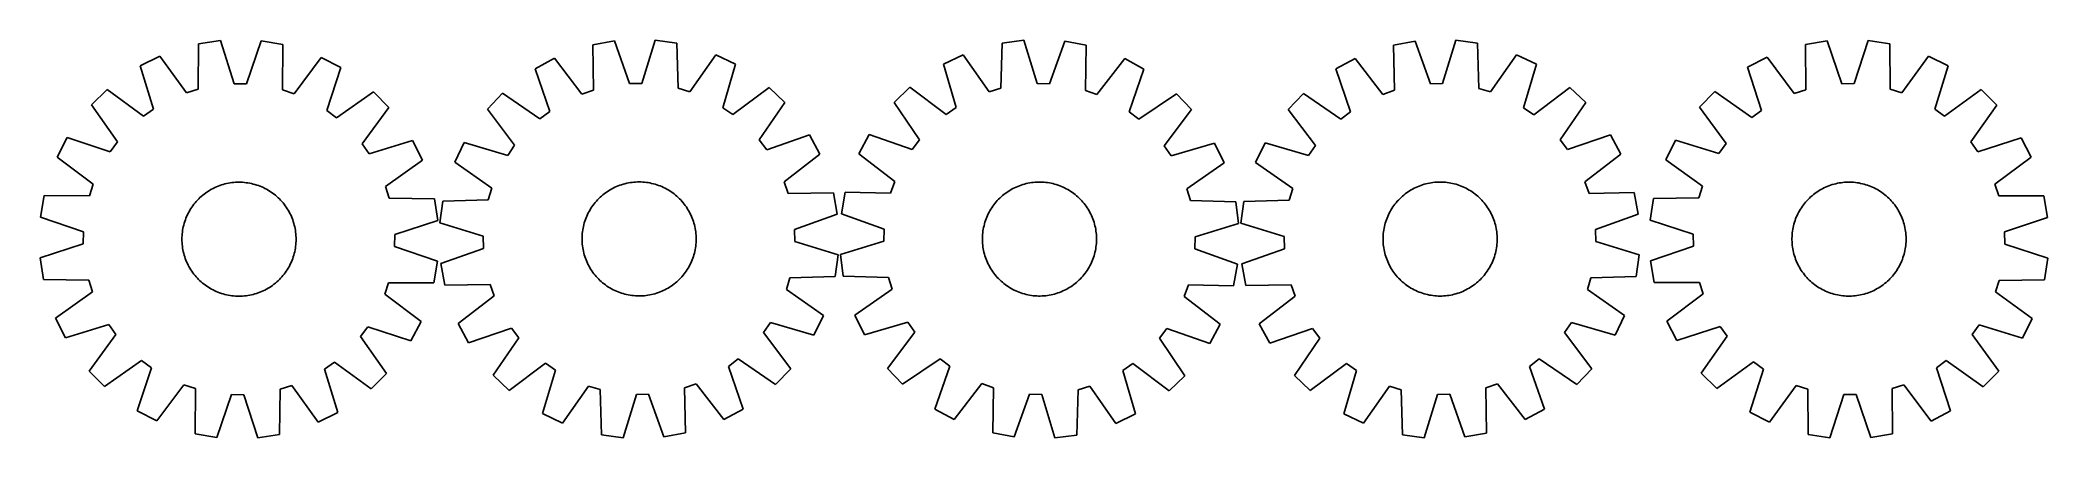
# Model space of a CAD drawing. Header units: millimetres. Extents: x 7 to 1414, y 7 to 286.
import ezdxf

# ---------------------------------------------------------------- set-up
doc = ezdxf.new("R2010")
doc.units = ezdxf.units.MM
doc.layers.add('CUT', color=7, linetype='CONTINUOUS', true_color=0x000000)

msp = doc.modelspace()

# ---------------------------------------------------------------- linework, layer by layer
at = {"layer": 'CUT'}
for p, q in [((117.596614, 283.073485), (117.151545, 251.31224)), ((132.813134, 285.351216), (117.596614, 283.073485)), ((142.538868, 255.112418), (132.813134, 285.351216)), ((161.350952, 285.108787), (151.112902, 255.039582)), ((176.526581, 282.572874), (161.350952, 285.108787)), ((176.432, 250.808652), (176.526581, 282.572874)), ((408.999303, 285.081663), (393.859155, 282.341868)), ((393.859155, 282.341868), (394.380954, 250.581792)), ((419.640856, 255.152879), (408.999303, 285.081663)), ((437.531279, 285.707902), (428.213135, 255.341029)), ((452.777058, 283.635038), (437.531279, 285.707902)), ((453.649274, 251.882653), (452.777058, 283.635038)), ((680.852361, 283.636172), (679.899781, 251.886095)), ((696.103338, 285.670441), (680.852361, 283.636172)), ((705.344592, 255.28008), (696.103338, 285.670441)), ((724.633638, 284.971987), (713.916367, 255.070234)), ((739.766802, 282.193881), (724.633638, 284.971987)), ((739.164619, 250.435227), (739.766802, 282.193881)), ((970.272456, 284.986755), (955.135252, 282.230741)), ((955.135252, 282.230741), (955.691077, 250.471242)), ((980.946067, 255.069389), (970.272456, 284.986755)), ((998.803744, 285.643561), (989.51814, 255.266723)), ((1014.051736, 283.587032), (998.803744, 285.643561)), ((1014.957969, 251.835599), (1014.051736, 283.587032)), ((1259.173223, 285.191468), (1243.993149, 282.682304)), ((1243.993149, 282.682304), (1244.031749, 250.917964)), ((1269.358265, 255.104267), (1259.173223, 285.191468)), ((1287.711424, 285.383603), (1277.932414, 255.161993)), ((1302.923906, 283.079059), (1287.711424, 285.383603)), ((1303.313, 251.317079), (1302.923906, 283.079059)), ((90.380622, 274.485378), (76.612709, 267.616963)), ((76.612709, 267.616963), (86.004187, 237.272691)), ((108.974646, 248.731989), (90.380622, 274.485378)), ((203.592744, 273.52364), (184.563884, 248.089858)), ((217.241984, 266.422317), (203.592744, 273.52364)), ((366.917152, 272.929414), (353.364659, 265.645152)), ((386.286373, 247.75387), (366.917152, 272.929414)), ((480.106098, 275.413762), (461.860137, 249.412614)), ((493.965146, 268.731147), (480.106098, 275.413762)), ((484.982645, 238.263304), (493.965146, 268.731147)), ((653.5026, 275.484093), (639.626683, 268.836577)), ((639.626683, 268.836577), (648.532039, 238.346096)), ((671.682692, 249.436847), (653.5026, 275.484093)), ((766.684896, 272.713265), (747.252016, 247.586827)), ((780.218909, 265.394724), (766.684896, 272.713265)), ((928.203348, 272.789428), (914.658667, 265.490651)), ((947.599531, 247.63465), (928.203348, 272.789428)), ((1041.389568, 275.395039), (1023.171474, 249.374359)), ((1055.255767, 268.727276), (1041.389568, 275.395039)), ((1046.305914, 238.249827), (1055.255767, 268.727276)), ((1216.91108, 273.680783), (1203.249346, 266.603526)), ((1235.895087, 248.213506), (1216.91108, 273.680783)), ((1330.124721, 274.443001), (1311.485339, 248.722422)), ((1343.880508, 267.550334), (1330.124721, 274.443001)), ((1334.435567, 237.222659), (1343.880508, 267.550334)), ((151.112902, 255.039582), (142.538868, 255.112418)), ((207.336348, 236.241973), (217.241984, 266.422317)), ((353.364659, 265.645152), (363.675323, 235.600768)), ((428.213135, 255.341029), (419.640856, 255.152879)), ((713.916367, 255.070234), (705.344592, 255.28008)), ((769.832234, 235.376534), (780.218909, 265.394724)), ((914.658667, 265.490651), (925.001513, 235.457331)), ((989.51814, 255.266723), (980.946067, 255.069389)), ((1203.249346, 266.603526), (1213.101778, 236.405772)), ((1277.932414, 255.161993), (1269.358265, 255.104267)), ((53.382633, 251.038984), (42.411026, 240.252215)), ((42.411026, 240.252215), (60.719749, 214.295223)), ((79.024836, 232.291926), (53.382633, 251.038984)), ((117.151545, 251.31224), (108.974646, 248.731989)), ((184.563884, 248.089858), (176.432, 250.808652)), ((240.187067, 249.452079), (214.230076, 231.143357)), ((250.973837, 238.480473), (240.187067, 249.452079)), ((330.6499, 248.367839), (320.011674, 237.252143)), ((356.850795, 230.409892), (330.6499, 248.367839)), ((394.380954, 250.581792), (386.286373, 247.75387)), ((461.860137, 249.412614), (453.649274, 251.882653)), ((517.416093, 252.46711), (492.028357, 233.376861)), ((510.573842, 215.627989), (528.531789, 241.828884)), ((528.531789, 241.828884), (517.416093, 252.46711)), ((616.134646, 252.631948), (604.992059, 242.02189)), ((604.992059, 242.02189), (622.883633, 215.775627)), ((641.473982, 233.477502), (616.134646, 252.631948)), ((679.899781, 251.886095), (671.682692, 249.436847)), ((747.252016, 247.586827), (739.164619, 250.435227)), ((802.889865, 248.059975), (776.643602, 230.168402)), ((813.499923, 236.917389), (802.889865, 248.059975)), ((891.962431, 248.189012), (881.33612, 237.061926)), ((918.18255, 230.259146), (891.962431, 248.189012)), ((955.691077, 250.471242), (947.599531, 247.63465)), ((1023.171474, 249.374359), (1014.957969, 251.835599)), ((1078.724125, 252.488373), (1053.356856, 233.370936)), ((1071.921346, 215.641942), (1089.851212, 241.862062)), ((1089.851212, 241.862062), (1078.724125, 252.488373)), ((1180.274391, 249.673752), (1169.468303, 238.721172)), ((1206.199076, 231.319312), (1180.274391, 249.673752)), ((1244.031749, 250.917964), (1235.895087, 248.213506)), ((1311.485339, 248.722422), (1303.313, 251.317079)), ((1367.081332, 250.931441), (1341.40613, 232.229602)), ((1359.679472, 214.200667), (1378.033912, 240.125353)), ((1378.033912, 240.125353), (1367.081332, 250.931441)), ((86.004187, 237.272691), (79.024836, 232.291926)), ((214.230076, 231.143357), (207.336348, 236.241973)), ((232.226778, 212.83827), (250.973837, 238.480473)), ((320.011674, 237.252143), (339.101923, 211.864407)), ((363.675323, 235.600768), (356.850795, 230.409892)), ((492.028357, 233.376861), (484.982645, 238.263304)), ((648.532039, 238.346096), (641.473982, 233.477502)), ((776.643602, 230.168402), (769.832234, 235.376534)), ((794.345477, 211.578052), (813.499923, 236.917389)), ((881.33612, 237.061926), (900.453557, 211.694656)), ((925.001513, 235.457331), (918.18255, 230.259146)), ((1053.356856, 233.370936), (1046.305914, 238.249827)), ((1169.468303, 238.721172), (1188.170141, 213.04597)), ((1213.101778, 236.405772), (1206.199076, 231.319312)), ((1341.40613, 232.229602), (1334.435567, 237.222659)), ((25.440788, 217.307131), (18.339465, 203.657891)), ((55.621132, 207.401496), (25.440788, 217.307131)), ((60.719749, 214.295223), (55.621132, 207.401496)), ((237.207543, 205.858918), (232.226778, 212.83827)), ((267.551816, 215.250397), (237.207543, 205.858918)), ((274.42023, 201.482484), (267.551816, 215.250397)), ((303.747637, 213.801196), (297.065022, 199.942148)), ((334.21548, 204.818695), (303.747637, 213.801196)), ((339.101923, 211.864407), (334.21548, 204.818695)), ((515.764718, 208.803461), (510.573842, 215.627989)), ((545.809102, 219.114125), (515.764718, 208.803461)), ((553.093364, 205.561632), (545.809102, 219.114125)), ((587.65731, 219.350934), (580.338769, 205.816921)), ((617.6755, 208.964259), (587.65731, 219.350934)), ((622.883633, 215.775627), (617.6755, 208.964259)), ((799.214071, 204.519995), (794.345477, 211.578052)), ((829.704552, 213.425351), (799.214071, 204.519995)), ((836.352067, 199.549434), (829.704552, 213.425351)), ((865.097217, 213.593567), (858.429453, 199.727368)), ((895.574665, 204.643714), (865.097217, 213.593567)), ((900.453557, 211.694656), (895.574665, 204.643714)), ((1077.119531, 208.82298), (1071.921346, 215.641942)), ((1107.15285, 219.165825), (1077.119531, 208.82298)), ((1114.451628, 205.621144), (1107.15285, 219.165825)), ((1152.84941, 215.520348), (1145.956742, 201.764561)), ((1183.177084, 206.075407), (1152.84941, 215.520348)), ((1188.170141, 213.04597), (1183.177084, 206.075407)), ((1364.765932, 207.297965), (1359.679472, 214.200667)), ((1394.963686, 217.150397), (1364.765932, 207.297965)), ((1402.040943, 203.488663), (1394.963686, 217.150397)), ((18.339465, 203.657891), (43.773247, 184.629031)), ((248.666842, 182.888459), (274.42023, 201.482484)), ((297.065022, 199.942148), (323.066169, 181.696187)), ((527.91782, 186.19241), (553.093364, 205.561632)), ((580.338769, 205.816921), (605.465207, 186.384041)), ((810.304822, 181.369342), (836.352067, 199.549434)), ((858.429453, 199.727368), (884.450134, 181.509274)), ((1089.29685, 186.224962), (1114.451628, 205.621144)), ((1145.956742, 201.764561), (1171.677322, 183.125179)), ((1376.573666, 184.504656), (1402.040943, 203.488663)), ((43.773247, 184.629031), (41.054453, 176.497148)), ((130.036591, 182.684484), (131.197833, 183.164614)), ((131.197833, 183.164614), (132.373582, 183.608032)), ((132.373582, 183.608032), (133.56268, 184.0143)), ((133.56268, 184.0143), (134.763952, 184.383017)), ((134.763952, 184.383017), (135.976213, 184.713819)), ((135.976213, 184.713819), (137.198267, 185.00638)), ((137.198267, 185.00638), (138.428907, 185.260411)), ((138.428907, 185.260411), (139.666919, 185.475662)), ((139.666919, 185.475662), (140.911081, 185.651919)), ((140.911081, 185.651919), (142.160166, 185.789009)), ((142.160166, 185.789009), (143.412941, 185.886797)), ((143.412941, 185.886797), (144.668169, 185.945186)), ((144.668169, 185.945186), (145.924612, 185.964118)), ((145.924612, 185.964118), (147.181029, 185.943575)), ((147.181029, 185.943575), (148.436182, 185.883578)), ((148.436182, 185.883578), (149.68883, 185.784185)), ((149.68883, 185.784185), (150.937738, 185.645494)), ((150.937738, 185.645494), (152.181674, 185.467642)), ((152.181674, 185.467642), (153.419409, 185.250805)), ((153.419409, 185.250805), (154.649722, 184.995197)), ((154.649722, 184.995197), (155.8714, 184.70107)), ((155.8714, 184.70107), (157.083236, 184.368715)), ((157.083236, 184.368715), (158.284035, 183.998458)), ((158.284035, 183.998458), (159.47261, 183.590667)), ((159.47261, 183.590667), (160.647791, 183.145742)), ((160.647791, 183.145742), (161.808416, 182.664124)), ((410.494825, 182.893238), (411.656534, 183.372235)), ((411.656534, 183.372235), (412.832716, 183.814505)), ((412.832716, 183.814505), (414.02221, 184.219612)), ((414.02221, 184.219612), (415.223841, 184.587157)), ((415.223841, 184.587157), (416.436424, 184.916776)), ((416.436424, 184.916776), (417.658763, 185.208144)), ((417.658763, 185.208144), (418.88965, 185.460974)), ((418.88965, 185.460974), (420.127872, 185.675016)), ((420.127872, 185.675016), (421.372206, 185.850059)), ((421.372206, 185.850059), (422.621424, 185.98593)), ((422.621424, 185.98593), (423.874293, 186.082495)), ((423.874293, 186.082495), (425.129578, 186.139658)), ((425.129578, 186.139658), (426.386038, 186.157365)), ((426.386038, 186.157365), (427.642435, 186.135596)), ((427.642435, 186.135596), (428.897528, 186.074373)), ((428.897528, 186.074373), (430.150079, 185.973757)), ((430.150079, 185.973757), (431.398851, 185.833848)), ((431.398851, 185.833848), (432.642613, 185.654782)), ((432.642613, 185.654782), (433.880136, 185.436737)), ((433.880136, 185.436737), (435.110199, 185.179929)), ((435.110199, 185.179929), (436.331589, 184.88461)), ((436.331589, 184.88461), (437.5431, 184.551071)), ((437.5431, 184.551071), (438.743537, 184.179643)), ((438.743537, 184.179643), (439.931714, 183.770692)), ((439.931714, 183.770692), (441.10646, 183.324621)), ((441.10646, 183.324621), (442.266614, 182.84187)), ((530.745742, 178.09783), (527.91782, 186.19241)), ((605.465207, 186.384041), (602.616807, 178.296644)), ((690.532768, 182.563195), (691.686461, 183.06119)), ((691.686461, 183.06119), (692.855227, 183.522702)), ((692.855227, 183.522702), (694.037912, 183.947274)), ((694.037912, 183.947274), (695.23335, 184.334487)), ((695.23335, 184.334487), (696.440361, 184.68396)), ((696.440361, 184.68396), (697.657754, 184.995347)), ((697.657754, 184.995347), (698.884327, 185.268342)), ((698.884327, 185.268342), (700.11887, 185.502674)), ((700.11887, 185.502674), (701.360163, 185.698112)), ((701.360163, 185.698112), (702.606984, 185.854464)), ((702.606984, 185.854464), (703.8581, 185.971576)), ((703.8581, 185.971576), (705.112277, 186.049331)), ((705.112277, 186.049331), (706.368278, 186.087653)), ((706.368278, 186.087653), (707.624863, 186.086504)), ((707.624863, 186.086504), (708.880792, 186.045885)), ((708.880792, 186.045885), (710.134825, 185.965837)), ((710.134825, 185.965837), (711.385725, 185.846438)), ((711.385725, 185.846438), (712.632257, 185.687807)), ((712.632257, 185.687807), (713.873192, 185.490099)), ((713.873192, 185.490099), (715.107304, 185.25351)), ((715.107304, 185.25351), (716.333375, 184.978273)), ((716.333375, 184.978273), (717.550197, 184.66466)), ((717.550197, 184.66466), (718.756567, 184.312981)), ((718.756567, 184.312981), (719.951295, 183.923582)), ((719.951295, 183.923582), (721.133202, 183.496848)), ((721.133202, 183.496848), (722.301122, 183.033201)), ((722.301122, 183.033201), (723.453903, 182.533096)), ((971.877456, 182.799991), (973.038652, 183.280232)), ((973.038652, 183.280232), (974.214359, 183.723762)), ((974.214359, 183.723762), (975.403418, 184.130143)), ((975.403418, 184.130143), (976.604655, 184.498975)), ((976.604655, 184.498975), (977.816884, 184.829893)), ((977.816884, 184.829893), (979.03891, 185.12257)), ((979.03891, 185.12257), (980.269526, 185.376719)), ((980.269526, 185.376719), (981.507518, 185.592087)), ((981.507518, 185.592087), (982.751663, 185.768463)), ((982.751663, 185.768463), (984.000735, 185.905672)), ((984.000735, 185.905672), (985.2535, 186.00358)), ((985.2535, 186.00358), (986.508723, 186.062088)), ((986.508723, 186.062088), (987.765164, 186.08114)), ((987.765164, 186.08114), (989.021583, 186.060718)), ((989.021583, 186.060718), (990.276741, 186.00084)), ((990.276741, 186.00084), (991.529399, 185.901566)), ((991.529399, 185.901566), (992.77832, 185.762994)), ((992.77832, 185.762994), (994.022273, 185.585261)), ((994.022273, 185.585261), (995.260029, 185.368542)), ((995.260029, 185.368542), (996.490367, 185.113052)), ((996.490367, 185.113052), (997.712072, 184.819041)), ((997.712072, 184.819041), (998.92394, 184.486801)), ((998.92394, 184.486801), (1000.124774, 184.116659)), ((1000.124774, 184.116659), (1001.313389, 183.708981)), ((1001.313389, 183.708981), (1002.488612, 183.264169)), ((1002.488612, 183.264169), (1003.649283, 182.782661)), ((1092.133442, 178.133416), (1089.29685, 186.224962)), ((1171.677322, 183.125179), (1169.082664, 174.95284)), ((1257.960274, 182.494361), (1259.11407, 182.992117)), ((1259.11407, 182.992117), (1260.282932, 183.453387)), ((1260.282932, 183.453387), (1261.465705, 183.877714)), ((1261.465705, 183.877714), (1262.661224, 184.264679)), ((1262.661224, 184.264679), (1263.868307, 184.613902)), ((1263.868307, 184.613902), (1265.085764, 184.925037)), ((1265.085764, 184.925037), (1266.312394, 185.197777)), ((1266.312394, 185.197777), (1267.546985, 185.431853)), ((1267.546985, 185.431853), (1268.788319, 185.627034)), ((1268.788319, 185.627034), (1270.035172, 185.783128)), ((1270.035172, 185.783128), (1271.286312, 185.89998)), ((1271.286312, 185.89998), (1272.540506, 185.977475)), ((1272.540506, 185.977475), (1273.796515, 186.015537)), ((1273.796515, 186.015537), (1275.053099, 186.014127)), ((1275.053099, 186.014127), (1276.30902, 185.973248)), ((1276.30902, 185.973248), (1277.563036, 185.89294)), ((1277.563036, 185.89294), (1278.813911, 185.773282)), ((1278.813911, 185.773282), (1280.060411, 185.614392)), ((1280.060411, 185.614392), (1281.301304, 185.416427)), ((1281.301304, 185.416427), (1282.535367, 185.179582)), ((1282.535367, 185.179582), (1283.761382, 184.904092)), ((1283.761382, 184.904092), (1284.978138, 184.590227)), ((1284.978138, 184.590227), (1286.184435, 184.238297)), ((1286.184435, 184.238297), (1287.379082, 183.848651)), ((1287.379082, 183.848651), (1288.560901, 183.421672)), ((1288.560901, 183.421672), (1289.728725, 182.957782)), ((1289.728725, 182.957782), (1290.881402, 182.457439)), ((1379.278124, 176.367994), (1376.573666, 184.504656)), ((9.290231, 176.591728), (6.754319, 161.416099)), ((41.054453, 176.497148), (9.290231, 176.591728)), ((112.830171, 168.468657), (113.553373, 169.496269)), ((113.553373, 169.496269), (114.308496, 170.500657)), ((114.308496, 170.500657), (115.094795, 171.480831)), ((115.094795, 171.480831), (115.911494, 172.435823)), ((115.911494, 172.435823), (116.757787, 173.36469)), ((116.757787, 173.36469), (117.632839, 174.266517)), ((117.632839, 174.266517), (118.535786, 175.140412)), ((118.535786, 175.140412), (119.465737, 175.985514)), ((119.465737, 175.985514), (120.421775, 176.800989)), ((120.421775, 176.800989), (121.402956, 177.586031)), ((121.402956, 177.586031), (122.408311, 178.339866)), ((122.408311, 178.339866), (123.436849, 179.06175)), ((123.436849, 179.06175), (124.487554, 179.750971)), ((124.487554, 179.750971), (125.55939, 180.406849)), ((125.55939, 180.406849), (126.651298, 181.028735)), ((126.651298, 181.028735), (127.762202, 181.616017)), ((127.762202, 181.616017), (128.891004, 182.168115)), ((128.891004, 182.168115), (130.036591, 182.684484)), ((161.808416, 182.664124), (162.95334, 182.146287)), ((162.95334, 182.146287), (164.081434, 181.592743)), ((164.081434, 181.592743), (165.191584, 181.004038)), ((165.191584, 181.004038), (166.282695, 180.380752)), ((166.282695, 180.380752), (167.353689, 179.723502)), ((167.353689, 179.723502), (168.40351, 179.032935)), ((168.40351, 179.032935), (169.431122, 178.309733)), ((169.431122, 178.309733), (170.43551, 177.55461)), ((170.43551, 177.55461), (171.415684, 176.768311)), ((171.415684, 176.768311), (172.370676, 175.951612)), ((172.370676, 175.951612), (173.299543, 175.105319)), ((173.299543, 175.105319), (174.20137, 174.230267)), ((174.20137, 174.230267), (175.075265, 173.32732)), ((175.075265, 173.32732), (175.920367, 172.397368)), ((175.920367, 172.397368), (176.735841, 171.44133)), ((176.735841, 171.44133), (177.520884, 170.46015)), ((177.520884, 170.46015), (178.274719, 169.454794)), ((178.274719, 169.454794), (178.996603, 168.426257)), ((251.247093, 174.71156), (248.666842, 182.888459)), ((283.008337, 174.266491), (251.247093, 174.71156)), ((285.286068, 159.049971), (283.008337, 174.266491)), ((288.843745, 172.613108), (286.770882, 157.367329)), ((320.596131, 173.485324), (288.843745, 172.613108)), ((323.066169, 181.696187), (320.596131, 173.485324)), ((393.274538, 168.694211), (393.998742, 169.721117)), ((393.998742, 169.721117), (394.754845, 170.724768)), ((394.754845, 170.724768), (395.542101, 171.704173)), ((395.542101, 171.704173), (396.359731, 172.658368)), ((396.359731, 172.658368), (397.206931, 173.586409)), ((397.206931, 173.586409), (398.082862, 174.487381)), ((398.082862, 174.487381), (398.986662, 175.360395)), ((398.986662, 175.360395), (399.917438, 176.204589)), ((399.917438, 176.204589), (400.874271, 177.01913)), ((400.874271, 177.01913), (401.856217, 177.803214)), ((401.856217, 177.803214), (402.862308, 178.556067)), ((402.862308, 178.556067), (403.89155, 179.276947)), ((403.89155, 179.276947), (404.942927, 179.965143)), ((404.942927, 179.965143), (406.015402, 180.619973)), ((406.015402, 180.619973), (407.107917, 181.240794)), ((407.107917, 181.240794), (408.219393, 181.826992)), ((408.219393, 181.826992), (409.348734, 182.377988)), ((409.348734, 182.377988), (410.494825, 182.893238)), ((442.266614, 182.84187), (443.411033, 182.322916)), ((443.411033, 182.322916), (444.538586, 181.768271)), ((444.538586, 181.768271), (445.648161, 181.178483)), ((445.648161, 181.178483), (446.738662, 180.554133)), ((446.738662, 180.554133), (447.809015, 179.895837)), ((447.809015, 179.895837), (448.858161, 179.204246)), ((448.858161, 179.204246), (449.885067, 178.480041)), ((449.885067, 178.480041), (450.888718, 177.723938)), ((450.888718, 177.723938), (451.868123, 176.936683)), ((451.868123, 176.936683), (452.822318, 176.119052)), ((452.822318, 176.119052), (453.750359, 175.271853)), ((453.750359, 175.271853), (454.651331, 174.395922)), ((454.651331, 174.395922), (455.524345, 173.492122)), ((455.524345, 173.492122), (456.368539, 172.561346)), ((456.368539, 172.561346), (457.18308, 171.604513)), ((457.18308, 171.604513), (457.967164, 170.622566)), ((457.967164, 170.622566), (458.720017, 169.616476)), ((458.720017, 169.616476), (459.440897, 168.587234)), ((562.505818, 178.619629), (530.745742, 178.09783)), ((565.245613, 163.479481), (562.505818, 178.619629)), ((570.858153, 178.898827), (568.080047, 163.765663)), ((602.616807, 178.296644), (570.858153, 178.898827)), ((673.547802, 168.083499), (674.255058, 169.12215)), ((674.255058, 169.12215), (674.994589, 170.138074)), ((674.994589, 170.138074), (675.765667, 171.130266)), ((675.765667, 171.130266), (676.567529, 172.097749)), ((676.567529, 172.097749), (677.399386, 173.039568)), ((677.399386, 173.039568), (678.260415, 173.954792)), ((678.260415, 173.954792), (679.149767, 174.842519)), ((679.149767, 174.842519), (680.066564, 175.701874)), ((680.066564, 175.701874), (681.009902, 176.532006)), ((681.009902, 176.532006), (681.97885, 177.332098)), ((681.97885, 177.332098), (682.972451, 178.10136)), ((682.972451, 178.10136), (683.989724, 178.839033)), ((683.989724, 178.839033), (685.029667, 179.544388)), ((685.029667, 179.544388), (686.091252, 180.21673)), ((686.091252, 180.21673), (687.173433, 180.855395)), ((687.173433, 180.855395), (688.27514, 181.459753)), ((688.27514, 181.459753), (689.395287, 182.029206)), ((689.395287, 182.029206), (690.532768, 182.563195)), ((723.453903, 182.533096), (724.590405, 181.997029)), ((724.590405, 181.997029), (725.709509, 181.425528)), ((725.709509, 181.425528), (726.810109, 180.819156)), ((726.810109, 180.819156), (727.89112, 180.178514)), ((727.89112, 180.178514), (728.951474, 179.504232)), ((728.951474, 179.504232), (729.990125, 178.796976)), ((729.990125, 178.796976), (731.006049, 178.057445)), ((731.006049, 178.057445), (731.998241, 177.286367)), ((731.998241, 177.286367), (732.965724, 176.484505)), ((732.965724, 176.484505), (733.907543, 175.652649)), ((733.907543, 175.652649), (734.822767, 174.79162)), ((734.822767, 174.79162), (735.710494, 173.902268)), ((735.710494, 173.902268), (736.569849, 172.98547)), ((736.569849, 172.98547), (737.399981, 172.042132)), ((737.399981, 172.042132), (738.200073, 171.073185)), ((738.200073, 171.073185), (738.969335, 170.079584)), ((738.969335, 170.079584), (739.707008, 169.06231)), ((739.707008, 169.06231), (740.412363, 168.022367)), ((812.75407, 173.152253), (810.304822, 181.369342)), ((844.504146, 172.199673), (812.75407, 173.152253)), ((846.538416, 156.948696), (844.504146, 172.199673)), ((850.23746, 172.389536), (848.180932, 157.141545)), ((881.988893, 173.295769), (850.23746, 172.389536)), ((884.450134, 181.509274), (881.988893, 173.295769)), ((954.672391, 168.582523), (955.395495, 169.610204)), ((955.395495, 169.610204), (956.150523, 170.614664)), ((956.150523, 170.614664), (956.936728, 171.594913)), ((956.936728, 171.594913), (957.753336, 172.549983)), ((957.753336, 172.549983), (958.599541, 173.478931)), ((958.599541, 173.478931), (959.474507, 174.380841)), ((959.474507, 174.380841), (960.37737, 175.254822)), ((960.37737, 175.254822), (961.307241, 176.100013)), ((961.307241, 176.100013), (962.263201, 176.915579)), ((962.263201, 176.915579), (963.244307, 177.700714)), ((963.244307, 177.700714), (964.24959, 178.454645)), ((964.24959, 178.454645), (965.278059, 179.176628)), ((965.278059, 179.176628), (966.328699, 179.865949)), ((966.328699, 179.865949), (967.400472, 180.521928)), ((967.400472, 180.521928), (968.492321, 181.143919)), ((968.492321, 181.143919), (969.603169, 181.731307)), ((969.603169, 181.731307), (970.731918, 182.283513)), ((970.731918, 182.283513), (971.877456, 182.799991)), ((1003.649283, 182.782661), (1004.794257, 182.264934)), ((1004.794257, 182.264934), (1005.922403, 181.711497)), ((1005.922403, 181.711497), (1007.032609, 181.122898)), ((1007.032609, 181.122898), (1008.123779, 180.499716)), ((1008.123779, 180.499716), (1009.194836, 179.842568)), ((1009.194836, 179.842568), (1010.244723, 179.152101)), ((1010.244723, 179.152101), (1011.272404, 178.428997)), ((1011.272404, 178.428997), (1012.276864, 177.67397)), ((1012.276864, 177.67397), (1013.257113, 176.887764)), ((1013.257113, 176.887764), (1014.212183, 176.071156)), ((1014.212183, 176.071156), (1015.141131, 175.224952)), ((1015.141131, 175.224952), (1016.043041, 174.349986)), ((1016.043041, 174.349986), (1016.917022, 173.447122)), ((1016.917022, 173.447122), (1017.762213, 172.517251)), ((1017.762213, 172.517251), (1018.577778, 171.561291)), ((1018.577778, 171.561291), (1019.362914, 170.580186)), ((1019.362914, 170.580186), (1020.116845, 169.574902)), ((1020.116845, 169.574902), (1020.838828, 168.546433)), ((1123.892941, 178.689241), (1092.133442, 178.133416)), ((1126.648954, 163.552037), (1123.892941, 178.689241)), ((1137.320685, 174.563746), (1135.01614, 159.351264)), ((1169.082664, 174.95284), (1137.320685, 174.563746)), ((1240.972308, 168.018186), (1241.679779, 169.05669)), ((1241.679779, 169.05669), (1242.419521, 170.07246)), ((1242.419521, 170.07246), (1243.190804, 171.064493)), ((1243.190804, 171.064493), (1243.992867, 172.03181)), ((1243.992867, 172.03181), (1244.824918, 172.973456)), ((1244.824918, 172.973456), (1245.686137, 173.888502)), ((1245.686137, 173.888502), (1246.575673, 174.776045)), ((1246.575673, 174.776045), (1247.492649, 175.635209)), ((1247.492649, 175.635209), (1248.436159, 176.465146)), ((1248.436159, 176.465146), (1249.405272, 177.265037)), ((1249.405272, 177.265037), (1250.399032, 178.034093)), ((1250.399032, 178.034093), (1251.416459, 178.771555)), ((1251.416459, 178.771555), (1252.456548, 179.476695)), ((1252.456548, 179.476695), (1253.518272, 180.148817)), ((1253.518272, 180.148817), (1254.600585, 180.787257)), ((1254.600585, 180.787257), (1255.702417, 181.391386)), ((1255.702417, 181.391386), (1256.822682, 181.960608)), ((1256.822682, 181.960608), (1257.960274, 182.494361)), ((1290.881402, 182.457439), (1292.017794, 181.921136)), ((1292.017794, 181.921136), (1293.136779, 181.349403)), ((1293.136779, 181.349403), (1294.237254, 180.742804)), ((1294.237254, 180.742804), (1295.318131, 180.101937)), ((1295.318131, 180.101937), (1296.378346, 179.427436)), ((1296.378346, 179.427436), (1297.41685, 178.719965)), ((1297.41685, 178.719965), (1298.43262, 177.980223)), ((1298.43262, 177.980223), (1299.424653, 177.208939)), ((1299.424653, 177.208939), (1300.39197, 176.406876)), ((1300.39197, 176.406876), (1301.333616, 175.574825)), ((1301.333616, 175.574825), (1302.248662, 174.713606)), ((1302.248662, 174.713606), (1303.136205, 173.82407)), ((1303.136205, 173.82407), (1303.995369, 172.907095)), ((1303.995369, 172.907095), (1304.825306, 171.963585)), ((1304.825306, 171.963585), (1305.625197, 170.994471)), ((1305.625197, 170.994471), (1306.394253, 170.000711)), ((1306.394253, 170.000711), (1307.131715, 168.983284)), ((1307.131715, 168.983284), (1307.836855, 167.943196)), ((1411.042464, 176.406595), (1379.278124, 176.367994)), ((1413.551628, 161.226521), (1411.042464, 176.406595)), ((6.754319, 161.416099), (36.823524, 151.178049)), ((106.867908, 154.71487), (107.162035, 155.936547)), ((107.162035, 155.936547), (107.494391, 157.148383)), ((107.494391, 157.148383), (107.864647, 158.349182)), ((107.864647, 158.349182), (108.272439, 159.537758)), ((108.272439, 159.537758), (108.717363, 160.712938)), ((108.717363, 160.712938), (109.198982, 161.873563)), ((109.198982, 161.873563), (109.716818, 163.018488)), ((109.716818, 163.018488), (110.270362, 164.146582)), ((110.270362, 164.146582), (110.859068, 165.256732)), ((110.859068, 165.256732), (111.482353, 166.347842)), ((111.482353, 166.347842), (112.139604, 167.418836)), ((112.139604, 167.418836), (112.830171, 168.468657)), ((178.996603, 168.426257), (179.685824, 167.375551)), ((179.685824, 167.375551), (180.341701, 166.303716)), ((180.341701, 166.303716), (180.963588, 165.211807)), ((180.963588, 165.211807), (181.55087, 164.100904)), ((181.55087, 164.100904), (182.102968, 162.972101)), ((182.102968, 162.972101), (182.619337, 161.826514)), ((182.619337, 161.826514), (183.099467, 160.665273)), ((183.099467, 160.665273), (183.542885, 159.489523)), ((183.542885, 159.489523), (183.949153, 158.300425)), ((183.949153, 158.300425), (184.31787, 157.099153)), ((184.31787, 157.099153), (184.648672, 155.886892)), ((184.648672, 155.886892), (184.941233, 154.664839)), ((255.047271, 149.324238), (285.286068, 159.049971)), ((286.770882, 157.367329), (317.137755, 148.049185)), ((387.042046, 153.716186), (387.298855, 154.946249)), ((387.298855, 154.946249), (387.594174, 156.167639)), ((387.594174, 156.167639), (387.927712, 157.37915)), ((387.927712, 157.37915), (388.299141, 158.579587)), ((388.299141, 158.579587), (388.708092, 159.767764)), ((388.708092, 159.767764), (389.154163, 160.94251)), ((389.154163, 160.94251), (389.636914, 162.102664)), ((389.636914, 162.102664), (390.155868, 163.247083)), ((390.155868, 163.247083), (390.710513, 164.374636)), ((390.710513, 164.374636), (391.300301, 165.484211)), ((391.300301, 165.484211), (391.924651, 166.574712)), ((391.924651, 166.574712), (392.582947, 167.645065)), ((392.582947, 167.645065), (393.274538, 168.694211)), ((459.440897, 168.587234), (460.129093, 167.535857)), ((460.129093, 167.535857), (460.783923, 166.463381)), ((460.783923, 166.463381), (461.404744, 165.370867)), ((461.404744, 165.370867), (461.990942, 164.25939)), ((461.990942, 164.25939), (462.541938, 163.13005)), ((462.541938, 163.13005), (463.057188, 161.983959)), ((463.057188, 161.983959), (463.536185, 160.82225)), ((463.536185, 160.82225), (463.978455, 159.646068)), ((463.978455, 159.646068), (464.383562, 158.456574)), ((464.383562, 158.456574), (464.751107, 157.254943)), ((464.751107, 157.254943), (465.080726, 156.04236)), ((465.080726, 156.04236), (465.372094, 154.820021)), ((465.372094, 154.820021), (465.624924, 153.589134)), ((535.316829, 152.837928), (565.245613, 163.479481)), ((568.080047, 163.765663), (597.9818, 153.048392)), ((667.798525, 154.239329), (668.073761, 155.4654)), ((668.073761, 155.4654), (668.387374, 156.682222)), ((668.387374, 156.682222), (668.739053, 157.888592)), ((668.739053, 157.888592), (669.128452, 159.08332)), ((669.128452, 159.08332), (669.555186, 160.265227)), ((669.555186, 160.265227), (670.018834, 161.433147)), ((670.018834, 161.433147), (670.518938, 162.585928)), ((670.518938, 162.585928), (671.055005, 163.72243)), ((671.055005, 163.72243), (671.626507, 164.841534)), ((671.626507, 164.841534), (672.232878, 165.942134)), ((672.232878, 165.942134), (672.87352, 167.023145)), ((672.87352, 167.023145), (673.547802, 168.083499)), ((740.412363, 168.022367), (741.084705, 166.960782)), ((741.084705, 166.960782), (741.72337, 165.878602)), ((741.72337, 165.878602), (742.327727, 164.776895)), ((742.327727, 164.776895), (742.897181, 163.656748)), ((742.897181, 163.656748), (743.43117, 162.519267)), ((743.43117, 162.519267), (743.929165, 161.365574)), ((743.929165, 161.365574), (744.390677, 160.196808)), ((744.390677, 160.196808), (744.815249, 159.014122)), ((744.815249, 159.014122), (745.202462, 157.818684)), ((745.202462, 157.818684), (745.551935, 156.611673)), ((745.551935, 156.611673), (745.863322, 155.39428)), ((745.863322, 155.39428), (746.136317, 154.167707)), ((816.148055, 147.707442), (846.538416, 156.948696)), ((848.180932, 157.141545), (878.55777, 147.85594)), ((948.45595, 153.597829), (948.711441, 154.828167)), ((948.711441, 154.828167), (949.005451, 156.049873)), ((949.005451, 156.049873), (949.337691, 157.26174)), ((949.337691, 157.26174), (949.707833, 158.462574)), ((949.707833, 158.462574), (950.115512, 159.651189)), ((950.115512, 159.651189), (950.560324, 160.826412)), ((950.560324, 160.826412), (951.041831, 161.987083)), ((951.041831, 161.987083), (951.559559, 163.132057)), ((951.559559, 163.132057), (952.112996, 164.260203)), ((952.112996, 164.260203), (952.701595, 165.370409)), ((952.701595, 165.370409), (953.324776, 166.461579)), ((953.324776, 166.461579), (953.981925, 167.532636)), ((953.981925, 167.532636), (954.672391, 168.582523)), ((1020.838828, 168.546433), (1021.528149, 167.495794)), ((1021.528149, 167.495794), (1022.184128, 166.424021)), ((1022.184128, 166.424021), (1022.806119, 165.332172)), ((1022.806119, 165.332172), (1023.393507, 164.221324)), ((1023.393507, 164.221324), (1023.945712, 163.092574)), ((1023.945712, 163.092574), (1024.462191, 161.947036)), ((1024.462191, 161.947036), (1024.942432, 160.785841)), ((1024.942432, 160.785841), (1025.385962, 159.610133)), ((1025.385962, 159.610133), (1025.792343, 158.421075)), ((1025.792343, 158.421075), (1026.161175, 157.219838)), ((1026.161175, 157.219838), (1026.492093, 156.007608)), ((1026.492093, 156.007608), (1026.78477, 154.785583)), ((1096.731589, 152.878425), (1126.648954, 163.552037)), ((1135.01614, 159.351264), (1165.237751, 149.572254)), ((1235.220161, 154.175207), (1235.495652, 155.401222)), ((1235.495652, 155.401222), (1235.809517, 156.617978)), ((1235.809517, 156.617978), (1236.161446, 157.824275)), ((1236.161446, 157.824275), (1236.551092, 159.018923)), ((1236.551092, 159.018923), (1236.978071, 160.200741)), ((1236.978071, 160.200741), (1237.441961, 161.368565)), ((1237.441961, 161.368565), (1237.942304, 162.521242)), ((1237.942304, 162.521242), (1238.478607, 163.657634)), ((1238.478607, 163.657634), (1239.05034, 164.776619)), ((1239.05034, 164.776619), (1239.65694, 165.877094)), ((1239.65694, 165.877094), (1240.297806, 166.957971)), ((1240.297806, 166.957971), (1240.972308, 168.018186)), ((1307.836855, 167.943196), (1308.508977, 166.881471)), ((1308.508977, 166.881471), (1309.147417, 165.799158)), ((1309.147417, 165.799158), (1309.751546, 164.697326)), ((1309.751546, 164.697326), (1310.320768, 163.577061)), ((1310.320768, 163.577061), (1310.854521, 162.439469)), ((1310.854521, 162.439469), (1311.352277, 161.285673)), ((1311.352277, 161.285673), (1311.813547, 160.116812)), ((1311.813547, 160.116812), (1312.237873, 158.934038)), ((1312.237873, 158.934038), (1312.624839, 157.73852)), ((1312.624839, 157.73852), (1312.974062, 156.531436)), ((1312.974062, 156.531436), (1313.285197, 155.313979)), ((1313.285197, 155.313979), (1313.557937, 154.08735)), ((1383.464427, 151.041479), (1413.551628, 161.226521)), ((36.750687, 142.604015), (6.51189, 132.878282)), ((36.823524, 151.178049), (36.750687, 142.604015)), ((105.898987, 145.989759), (105.91953, 147.246177)), ((105.91792, 144.733316), (105.898987, 145.989759)), ((105.976309, 143.478088), (105.91792, 144.733316)), ((105.91953, 147.246177), (105.979528, 148.501329)), ((106.074096, 142.225314), (105.976309, 143.478088)), ((105.979528, 148.501329), (106.078921, 149.753977)), ((106.211187, 140.976229), (106.074096, 142.225314)), ((106.078921, 149.753977), (106.217612, 151.002885)), ((106.387444, 139.732066), (106.211187, 140.976229)), ((106.217612, 151.002885), (106.395463, 152.246821)), ((106.395463, 152.246821), (106.6123, 153.484556)), ((106.6123, 153.484556), (106.867908, 154.71487)), ((184.941233, 154.664839), (185.195264, 153.434199)), ((185.195264, 153.434199), (185.410514, 152.196187)), ((185.580346, 140.925367), (185.402495, 139.681432)), ((185.410514, 152.196187), (185.586772, 150.952024)), ((185.719037, 142.174276), (185.580346, 140.925367)), ((185.586772, 150.952024), (185.723862, 149.702939)), ((185.818431, 143.426924), (185.719037, 142.174276)), ((185.723862, 149.702939), (185.82165, 148.450165)), ((185.878428, 144.682076), (185.818431, 143.426924)), ((185.82165, 148.450165), (185.880038, 147.194936)), ((185.898971, 145.938494), (185.878428, 144.682076)), ((185.880038, 147.194936), (185.898971, 145.938494)), ((254.974435, 140.750203), (255.047271, 149.324238)), ((285.04364, 130.512153), (254.974435, 140.750203)), ((317.137755, 148.049185), (317.325905, 139.476906)), ((386.321419, 146.222088), (386.343188, 147.478485)), ((386.339125, 144.965628), (386.321419, 146.222088)), ((386.396289, 143.710343), (386.339125, 144.965628)), ((386.343188, 147.478485), (386.404411, 148.733578)), ((386.492854, 142.457474), (386.396289, 143.710343)), ((386.404411, 148.733578), (386.505027, 149.986129)), ((386.628725, 141.208256), (386.492854, 142.457474)), ((386.505027, 149.986129), (386.644936, 151.234901)), ((386.803768, 139.963922), (386.628725, 141.208256)), ((386.644936, 151.234901), (386.824002, 152.478663)), ((386.824002, 152.478663), (387.042046, 153.716186)), ((465.624924, 153.589134), (465.838966, 152.350912)), ((465.997798, 141.079933), (465.818732, 139.836171)), ((465.838966, 152.350912), (466.014009, 151.106578)), ((466.137707, 142.328705), (465.997798, 141.079933)), ((466.014009, 151.106578), (466.14988, 149.85736)), ((466.238323, 143.581255), (466.137707, 142.328705)), ((466.14988, 149.85736), (466.246445, 148.60449)), ((466.299546, 144.836349), (466.238323, 143.581255)), ((466.246445, 148.60449), (466.303608, 147.349206)), ((466.321315, 146.092745), (466.299546, 144.836349)), ((466.303608, 147.349206), (466.321315, 146.092745)), ((535.504979, 144.265649), (535.316829, 152.837928)), ((565.871852, 134.947505), (535.504979, 144.265649)), ((597.771954, 144.476617), (567.381594, 135.235363)), ((597.9818, 153.048392), (597.771954, 144.476617)), ((666.964382, 145.500303), (666.96553, 146.756888)), ((667.002704, 144.244302), (666.964382, 145.500303)), ((666.96553, 146.756888), (667.006149, 148.012817)), ((667.080459, 142.990125), (667.002704, 144.244302)), ((667.006149, 148.012817), (667.086197, 149.26685)), ((667.19757, 141.739009), (667.080459, 142.990125)), ((667.086197, 149.26685), (667.205596, 150.51775)), ((667.353922, 140.492188), (667.19757, 141.739009)), ((667.205596, 150.51775), (667.364228, 151.764282)), ((667.364228, 151.764282), (667.561936, 153.005217)), ((667.561936, 153.005217), (667.798525, 154.239329)), ((746.136317, 154.167707), (746.370649, 152.933165)), ((746.370649, 152.933165), (746.566087, 151.691871)), ((746.714413, 141.666309), (746.555781, 140.419777)), ((746.566087, 151.691871), (746.722439, 150.44505)), ((746.833812, 142.917209), (746.714413, 141.666309)), ((746.722439, 150.44505), (746.839551, 149.193934)), ((746.91386, 144.171242), (746.833812, 142.917209)), ((746.839551, 149.193934), (746.917306, 147.939757)), ((746.954479, 145.427171), (746.91386, 144.171242)), ((746.917306, 147.939757), (746.955628, 146.683756)), ((746.955628, 146.683756), (746.954479, 145.427171)), ((815.938209, 139.135667), (816.148055, 147.707442)), ((878.55777, 147.85594), (878.755104, 139.283867)), ((947.743352, 146.102964), (947.763775, 147.359383)), ((947.762404, 144.846523), (947.743352, 146.102964)), ((947.820913, 143.591301), (947.762404, 144.846523)), ((947.763775, 147.359383), (947.823653, 148.614541)), ((947.91882, 142.338535), (947.820913, 143.591301)), ((947.823653, 148.614541), (947.922927, 149.867199)), ((948.05603, 141.089463), (947.91882, 142.338535)), ((947.922927, 149.867199), (948.061499, 151.116121)), ((948.232405, 139.845318), (948.05603, 141.089463)), ((948.061499, 151.116121), (948.239231, 152.360073)), ((948.239231, 152.360073), (948.45595, 153.597829)), ((1026.78477, 154.785583), (1027.038919, 153.554967)), ((1027.038919, 153.554967), (1027.254287, 152.316975)), ((1027.425194, 141.046172), (1027.247461, 139.80222)), ((1027.254287, 152.316975), (1027.430663, 151.072829)), ((1027.563766, 142.295094), (1027.425194, 141.046172)), ((1027.430663, 151.072829), (1027.567872, 149.823758)), ((1027.663039, 143.547751), (1027.563766, 142.295094)), ((1027.567872, 149.823758), (1027.665779, 148.570992)), ((1027.722917, 144.802909), (1027.663039, 143.547751)), ((1027.665779, 148.570992), (1027.724288, 147.31577)), ((1027.74334, 146.059329), (1027.722917, 144.802909)), ((1027.724288, 147.31577), (1027.74334, 146.059329)), ((1096.928923, 144.306353), (1096.731589, 152.878425)), ((1127.305761, 135.020748), (1096.928923, 144.306353)), ((1165.295477, 140.998105), (1135.208276, 130.813063)), ((1165.237751, 149.572254), (1165.295477, 140.998105)), ((1234.384207, 145.436355), (1234.385616, 146.692939)), ((1234.422269, 144.180346), (1234.384207, 145.436355)), ((1234.385616, 146.692939), (1234.426495, 147.94886)), ((1234.499764, 142.926152), (1234.422269, 144.180346)), ((1234.426495, 147.94886), (1234.506803, 149.202876)), ((1234.616616, 141.675012), (1234.499764, 142.926152)), ((1234.506803, 149.202876), (1234.626461, 150.453751)), ((1234.772709, 140.428159), (1234.616616, 141.675012)), ((1234.626461, 150.453751), (1234.785351, 151.700251)), ((1234.785351, 151.700251), (1234.983316, 152.941144)), ((1234.983316, 152.941144), (1235.220161, 154.175207)), ((1313.557937, 154.08735), (1313.792013, 152.852759)), ((1313.792013, 152.852759), (1313.987194, 151.611424)), ((1314.133442, 141.585832), (1313.974552, 140.339333)), ((1313.987194, 151.611424), (1314.143288, 150.364571)), ((1314.2531, 142.836707), (1314.133442, 141.585832)), ((1314.143288, 150.364571), (1314.26014, 149.113431)), ((1314.333408, 144.090724), (1314.2531, 142.836707)), ((1314.26014, 149.113431), (1314.337635, 147.859237)), ((1314.374287, 145.346644), (1314.333408, 144.090724)), ((1314.337635, 147.859237), (1314.375696, 146.603229)), ((1314.375696, 146.603229), (1314.374287, 145.346644)), ((1383.522153, 142.467329), (1383.464427, 151.041479)), ((1413.743763, 132.68832), (1383.522153, 142.467329)), ((6.51189, 132.878282), (8.789621, 117.661761)), ((106.602694, 138.494054), (106.387444, 139.732066)), ((106.856725, 137.263414), (106.602694, 138.494054)), ((107.149286, 136.04136), (106.856725, 137.263414)), ((107.480088, 134.829099), (107.149286, 136.04136)), ((107.848805, 133.627827), (107.480088, 134.829099)), ((108.255073, 132.43873), (107.848805, 133.627827)), ((108.698491, 131.26298), (108.255073, 132.43873)), ((109.178622, 130.101739), (108.698491, 131.26298)), ((109.694991, 128.956151), (109.178622, 130.101739)), ((110.247088, 127.827349), (109.694991, 128.956151)), ((110.83437, 126.716445), (110.247088, 127.827349)), ((111.456257, 125.624537), (110.83437, 126.716445)), ((180.93889, 126.671521), (180.315605, 125.580411)), ((181.527596, 127.781671), (180.93889, 126.671521)), ((182.08114, 128.909765), (181.527596, 127.781671)), ((182.598977, 130.054689), (182.08114, 128.909765)), ((183.080595, 131.215315), (182.598977, 130.054689)), ((183.525519, 132.390495), (183.080595, 131.215315)), ((183.933311, 133.579071), (183.525519, 132.390495)), ((184.303567, 134.77987), (183.933311, 133.579071)), ((184.635923, 135.991706), (184.303567, 134.77987)), ((184.93005, 137.213383), (184.635923, 135.991706)), ((185.185658, 138.443697), (184.93005, 137.213383)), ((185.402495, 139.681432), (185.185658, 138.443697)), ((282.507727, 115.336525), (285.04364, 130.512153)), ((317.325905, 139.476906), (287.397121, 128.835353)), ((287.397121, 128.835353), (290.136916, 113.695205)), ((387.01781, 138.7257), (386.803768, 139.963922)), ((387.27064, 137.494813), (387.01781, 138.7257)), ((387.562008, 136.272474), (387.27064, 137.494813)), ((387.891627, 135.059891), (387.562008, 136.272474)), ((388.259171, 133.85826), (387.891627, 135.059891)), ((388.664279, 132.668766), (388.259171, 133.85826)), ((389.106549, 131.492584), (388.664279, 132.668766)), ((389.585546, 130.330875), (389.106549, 131.492584)), ((390.100796, 129.184784), (389.585546, 130.330875)), ((390.651792, 128.055443), (390.100796, 129.184784)), ((391.23799, 126.943967), (390.651792, 128.055443)), ((391.85881, 125.851452), (391.23799, 126.943967)), ((461.342433, 126.830623), (460.718083, 125.740121)), ((461.932221, 127.940198), (461.342433, 126.830623)), ((462.486866, 129.067751), (461.932221, 127.940198)), ((463.00582, 130.212169), (462.486866, 129.067751)), ((463.488571, 131.372324), (463.00582, 130.212169)), ((463.934642, 132.54707), (463.488571, 131.372324)), ((464.343593, 133.735247), (463.934642, 132.54707)), ((464.715021, 134.935684), (464.343593, 133.735247)), ((465.04856, 136.147195), (464.715021, 134.935684)), ((465.343879, 137.368585), (465.04856, 136.147195)), ((465.600687, 138.598648), (465.343879, 137.368585)), ((465.818732, 139.836171), (465.600687, 138.598648)), ((563.798988, 119.701726), (565.871852, 134.947505)), ((567.381594, 135.235363), (569.415863, 119.984387)), ((667.54936, 139.250895), (667.353922, 140.492188)), ((667.783692, 138.016352), (667.54936, 139.250895)), ((668.056687, 136.789779), (667.783692, 138.016352)), ((668.368074, 135.572386), (668.056687, 136.789779)), ((668.717547, 134.365375), (668.368074, 135.572386)), ((669.10476, 133.169937), (668.717547, 134.365375)), ((669.529332, 131.987252), (669.10476, 133.169937)), ((669.990844, 130.818486), (669.529332, 131.987252)), ((670.488839, 129.664793), (669.990844, 130.818486)), ((671.022828, 128.527312), (670.488839, 129.664793)), ((671.592282, 127.407165), (671.022828, 128.527312)), ((672.196639, 126.305458), (671.592282, 127.407165)), ((742.293503, 127.342525), (741.687131, 126.241925)), ((742.865004, 128.461629), (742.293503, 127.342525)), ((743.401071, 129.598132), (742.865004, 128.461629)), ((743.901175, 130.750912), (743.401071, 129.598132)), ((744.364823, 131.918832), (743.901175, 130.750912)), ((744.791557, 133.100739), (744.364823, 131.918832)), ((745.180956, 134.295468), (744.791557, 133.100739)), ((745.532635, 135.501838), (745.180956, 134.295468)), ((745.846248, 136.718659), (745.532635, 135.501838)), ((746.121485, 137.94473), (745.846248, 136.718659)), ((746.358074, 139.178842), (746.121485, 137.94473)), ((746.555781, 140.419777), (746.358074, 139.178842)), ((845.839962, 128.418396), (815.938209, 139.135667)), ((843.061856, 113.285232), (845.839962, 128.418396)), ((878.755104, 139.283867), (848.837738, 128.610256)), ((848.837738, 128.610256), (851.593751, 113.473052)), ((948.447774, 138.607326), (948.232405, 139.845318)), ((948.701922, 137.37671), (948.447774, 138.607326)), ((948.9946, 136.154685), (948.701922, 137.37671)), ((949.325518, 134.942455), (948.9946, 136.154685)), ((949.694349, 133.741218), (949.325518, 134.942455)), ((950.100731, 132.552159), (949.694349, 133.741218)), ((950.544261, 131.376452), (950.100731, 132.552159)), ((951.024502, 130.215256), (950.544261, 131.376452)), ((951.54098, 129.069718), (951.024502, 130.215256)), ((952.093186, 127.940969), (951.54098, 129.069718)), ((952.680573, 126.830121), (952.093186, 127.940969)), ((953.302564, 125.738272), (952.680573, 126.830121)), ((1022.785097, 126.791883), (1022.161916, 125.700713)), ((1023.373697, 127.902089), (1022.785097, 126.791883)), ((1023.927133, 129.030236), (1023.373697, 127.902089)), ((1024.444861, 130.17521), (1023.927133, 129.030236)), ((1024.926368, 131.335881), (1024.444861, 130.17521)), ((1025.371181, 132.511104), (1024.926368, 131.335881)), ((1025.778859, 133.699719), (1025.371181, 132.511104)), ((1026.149001, 134.900552), (1025.778859, 133.699719)), ((1026.481241, 136.11242), (1026.149001, 134.900552)), ((1026.775252, 137.334126), (1026.481241, 136.11242)), ((1027.030742, 138.564464), (1026.775252, 137.334126)), ((1027.247461, 139.80222), (1027.030742, 138.564464)), ((1125.249232, 119.772757), (1127.305761, 135.020748)), ((1135.208276, 130.813063), (1137.71744, 115.632989)), ((1234.96789, 139.186825), (1234.772709, 140.428159)), ((1235.201967, 137.952234), (1234.96789, 139.186825)), ((1235.474707, 136.725604), (1235.201967, 137.952234)), ((1235.785842, 135.508147), (1235.474707, 136.725604)), ((1236.135064, 134.301064), (1235.785842, 135.508147)), ((1236.52203, 133.105545), (1236.135064, 134.301064)), ((1236.946357, 131.922772), (1236.52203, 133.105545)), ((1237.407626, 130.75391), (1236.946357, 131.922772)), ((1237.905383, 129.600114), (1237.407626, 130.75391)), ((1238.439135, 128.462522), (1237.905383, 129.600114)), ((1239.008357, 127.342257), (1238.439135, 128.462522)), ((1239.612486, 126.240425), (1239.008357, 127.342257)), ((1309.709563, 127.262964), (1309.102964, 126.16249)), ((1310.281296, 128.38195), (1309.709563, 127.262964)), ((1310.817599, 129.518341), (1310.281296, 128.38195)), ((1311.317942, 130.671018), (1310.817599, 129.518341)), ((1311.781832, 131.838842), (1311.317942, 130.671018)), ((1312.208811, 133.020661), (1311.781832, 131.838842)), ((1312.598457, 134.215308), (1312.208811, 133.020661)), ((1312.950387, 135.421605), (1312.598457, 134.215308)), ((1313.264251, 136.638362), (1312.950387, 135.421605)), ((1313.539742, 137.864376), (1313.264251, 136.638362)), ((1313.776587, 139.098439), (1313.539742, 137.864376)), ((1313.974552, 140.339333), (1313.776587, 139.098439)), ((1411.439219, 117.475837), (1413.743763, 132.68832)), ((8.789621, 117.661761), (40.550866, 117.216692)), ((40.550866, 117.216692), (43.131116, 109.039793)), ((112.112134, 124.552701), (111.456257, 125.624537)), ((112.801355, 123.501996), (112.112134, 124.552701)), ((113.523239, 122.473458), (112.801355, 123.501996)), ((114.277075, 121.468103), (113.523239, 122.473458)), ((115.062117, 120.486922), (114.277075, 121.468103)), ((115.877591, 119.530885), (115.062117, 120.486922)), ((116.722693, 118.600933), (115.877591, 119.530885)), ((117.596589, 117.697986), (116.722693, 118.600933)), ((118.498415, 116.822934), (117.596589, 117.697986)), ((119.427283, 115.976641), (118.498415, 116.822934)), ((120.382274, 115.159942), (119.427283, 115.976641)), ((121.362448, 114.373643), (120.382274, 115.159942)), ((122.366837, 113.61852), (121.362448, 114.373643)), ((123.394448, 112.895318), (122.366837, 113.61852)), ((124.444269, 112.204751), (123.394448, 112.895318)), ((168.361109, 112.866502), (167.310404, 112.177282)), ((169.389647, 113.588387), (168.361109, 112.866502)), ((170.395002, 114.342222), (169.389647, 113.588387)), ((171.376183, 115.127264), (170.395002, 114.342222)), ((172.332221, 115.942739), (171.376183, 115.127264)), ((173.262172, 116.78784), (172.332221, 115.942739)), ((174.165119, 117.661736), (173.262172, 116.78784)), ((175.040171, 118.563562), (174.165119, 117.661736)), ((175.886465, 119.49243), (175.040171, 118.563562)), ((176.703164, 120.447422), (175.886465, 119.49243)), ((177.489463, 121.427595), (176.703164, 120.447422)), ((178.244586, 122.431984), (177.489463, 121.427595)), ((178.967788, 123.459596), (178.244586, 122.431984)), ((179.658355, 124.509417), (178.967788, 123.459596)), ((180.315605, 125.580411), (179.658355, 124.509417)), ((248.024711, 107.299222), (250.743505, 115.431105)), ((250.743505, 115.431105), (282.507727, 115.336525)), ((290.136916, 113.695205), (321.896992, 114.217004)), ((321.896992, 114.217004), (324.724914, 106.122423)), ((392.513641, 124.778977), (391.85881, 125.851452)), ((393.201836, 123.7276), (392.513641, 124.778977)), ((393.922716, 122.698358), (393.201836, 123.7276)), ((394.67557, 121.692267), (393.922716, 122.698358)), ((395.459654, 120.710321), (394.67557, 121.692267)), ((396.274195, 119.753488), (395.459654, 120.710321)), ((397.118389, 118.822712), (396.274195, 119.753488)), ((397.991403, 117.918912), (397.118389, 118.822712)), ((398.892375, 117.042981), (397.991403, 117.918912)), ((399.820416, 116.195781), (398.892375, 117.042981)), ((400.77461, 115.378151), (399.820416, 116.195781)), ((401.754016, 114.590895), (400.77461, 115.378151)), ((402.757667, 113.834792), (401.754016, 114.590895)), ((403.784573, 113.110588), (402.757667, 113.834792)), ((404.833719, 112.418997), (403.784573, 113.110588)), ((448.751184, 113.037886), (447.699807, 112.349691)), ((449.780426, 113.758766), (448.751184, 113.037886)), ((450.786516, 114.51162), (449.780426, 113.758766)), ((451.768463, 115.295704), (450.786516, 114.51162)), ((452.725296, 116.110245), (451.768463, 115.295704)), ((453.656072, 116.954439), (452.725296, 116.110245)), ((454.559872, 117.827453), (453.656072, 116.954439)), ((455.435803, 118.728425), (454.559872, 117.827453)), ((456.283002, 119.656466), (455.435803, 118.728425)), ((457.100633, 120.61066), (456.283002, 119.656466)), ((457.887888, 121.590066), (457.100633, 120.61066)), ((458.643991, 122.593717), (457.887888, 121.590066)), ((459.368196, 123.620623), (458.643991, 122.593717)), ((460.059787, 124.669769), (459.368196, 123.620623)), ((460.718083, 125.740121), (460.059787, 124.669769)), ((529.576564, 110.618647), (532.046603, 118.82951)), ((532.046603, 118.82951), (563.798988, 119.701726)), ((569.415863, 119.984387), (601.165939, 119.031806)), ((601.165939, 119.031806), (603.615187, 110.814717)), ((672.835304, 125.223277), (672.196639, 126.305458)), ((673.507646, 124.161692), (672.835304, 125.223277)), ((674.213001, 123.121749), (673.507646, 124.161692)), ((674.950674, 122.104476), (674.213001, 123.121749)), ((675.719936, 121.110875), (674.950674, 122.104476)), ((676.520028, 120.141927), (675.719936, 121.110875)), ((677.350161, 119.198589), (676.520028, 120.141927)), ((678.209515, 118.281792), (677.350161, 119.198589)), ((679.097242, 117.39244), (678.209515, 118.281792)), ((680.012467, 116.531411), (679.097242, 117.39244)), ((680.954285, 115.699554), (680.012467, 116.531411)), ((681.921768, 114.897692), (680.954285, 115.699554)), ((682.913961, 114.126614), (681.921768, 114.897692)), ((683.929884, 113.387083), (682.913961, 114.126614)), ((684.968535, 112.679827), (683.929884, 113.387083)), ((686.028889, 112.005545), (684.968535, 112.679827)), ((728.890342, 112.639671), (727.828757, 111.967329)), ((729.930285, 113.345026), (728.890342, 112.639671)), ((730.947559, 114.082699), (729.930285, 113.345026)), ((731.94116, 114.851961), (730.947559, 114.082699)), ((732.910107, 115.652053), (731.94116, 114.851961)), ((733.853445, 116.482186), (732.910107, 115.652053)), ((734.770242, 117.34154), (733.853445, 116.482186)), ((735.659595, 118.229267), (734.770242, 117.34154)), ((736.520624, 119.144492), (735.659595, 118.229267)), ((737.35248, 120.08631), (736.520624, 119.144492)), ((738.154342, 121.053793), (737.35248, 120.08631)), ((738.92542, 122.045986), (738.154342, 121.053793)), ((739.664951, 123.061909), (738.92542, 122.045986)), ((740.372207, 124.10056), (739.664951, 123.061909)), ((741.046489, 125.160914), (740.372207, 124.10056)), ((741.687131, 126.241925), (741.046489, 125.160914)), ((808.454802, 105.800018), (811.303202, 113.887415)), ((811.303202, 113.887415), (843.061856, 113.285232)), ((851.593751, 113.473052), (883.353251, 114.028877)), ((883.353251, 114.028877), (886.189843, 105.937331)), ((953.958544, 124.666499), (953.302564, 125.738272)), ((954.647865, 123.61586), (953.958544, 124.666499)), ((955.369847, 122.587391), (954.647865, 123.61586)), ((956.123778, 121.582107), (955.369847, 122.587391)), ((956.908914, 120.601001), (956.123778, 121.582107)), ((957.72448, 119.645041), (956.908914, 120.601001)), ((958.56967, 118.715171), (957.72448, 119.645041)), ((959.443652, 117.812307), (958.56967, 118.715171)), ((960.345562, 116.937341), (959.443652, 117.812307)), ((961.27451, 116.091136), (960.345562, 116.937341)), ((962.22958, 115.274528), (961.27451, 116.091136)), ((963.209828, 114.488323), (962.22958, 115.274528)), ((964.214289, 113.733296), (963.209828, 114.488323)), ((965.241969, 113.010192), (964.214289, 113.733296)), ((966.291856, 112.319725), (965.241969, 113.010192)), ((1010.208633, 112.985665), (1009.157994, 112.296344)), ((1011.237102, 113.707647), (1010.208633, 112.985665)), ((1012.242385, 114.461578), (1011.237102, 113.707647)), ((1013.223491, 115.246714), (1012.242385, 114.461578)), ((1014.179451, 116.06228), (1013.223491, 115.246714)), ((1015.109322, 116.90747), (1014.179451, 116.06228)), ((1016.012186, 117.781452), (1015.109322, 116.90747)), ((1016.887152, 118.683362), (1016.012186, 117.781452)), ((1017.733356, 119.61231), (1016.887152, 118.683362)), ((1018.549964, 120.56738), (1017.733356, 119.61231)), ((1019.33617, 121.547629), (1018.549964, 120.56738)), ((1020.091197, 122.552089), (1019.33617, 121.547629)), ((1020.814301, 123.57977), (1020.091197, 122.552089)), ((1021.504768, 124.629657), (1020.814301, 123.57977)), ((1022.161916, 125.700713), (1021.504768, 124.629657)), ((1091.036559, 110.653019), (1093.497799, 118.866524)), ((1093.497799, 118.866524), (1125.249232, 119.772757)), ((1137.71744, 115.632989), (1169.481779, 115.67159)), ((1169.481779, 115.67159), (1172.186238, 107.534927)), ((1240.250927, 125.158113), (1239.612486, 126.240425)), ((1240.923049, 124.096388), (1240.250927, 125.158113)), ((1241.628188, 123.056299), (1240.923049, 124.096388)), ((1242.36565, 122.038872), (1241.628188, 123.056299)), ((1243.134706, 121.045112), (1242.36565, 122.038872)), ((1243.934597, 120.075999), (1243.134706, 121.045112)), ((1244.764534, 119.132489), (1243.934597, 120.075999)), ((1245.623699, 118.215513), (1244.764534, 119.132489)), ((1246.511241, 117.325977), (1245.623699, 118.215513)), ((1247.426288, 116.464758), (1246.511241, 117.325977)), ((1248.367934, 115.632707), (1247.426288, 116.464758)), ((1249.33525, 114.830644), (1248.367934, 115.632707)), ((1250.327283, 114.059361), (1249.33525, 114.830644)), ((1251.343053, 113.319619), (1250.327283, 114.059361)), ((1252.381558, 112.612148), (1251.343053, 113.319619)), ((1253.441772, 111.937646), (1252.381558, 112.612148)), ((1297.343444, 113.268028), (1296.303355, 112.562889)), ((1298.360871, 114.00549), (1297.343444, 113.268028)), ((1299.354631, 114.774546), (1298.360871, 114.00549)), ((1300.323745, 115.574437), (1299.354631, 114.774546)), ((1301.267255, 116.404375), (1300.323745, 115.574437)), ((1302.18423, 117.263539), (1301.267255, 116.404375)), ((1303.073766, 118.151082), (1302.18423, 117.263539)), ((1303.934985, 119.066128), (1303.073766, 118.151082)), ((1304.767036, 120.007774), (1303.934985, 119.066128)), ((1305.569099, 120.97509), (1304.767036, 120.007774)), ((1306.340382, 121.967123), (1305.569099, 120.97509)), ((1307.080125, 122.982893), (1306.340382, 121.967123)), ((1307.787595, 124.021398), (1307.080125, 122.982893)), ((1308.462097, 125.081612), (1307.787595, 124.021398)), ((1309.102964, 126.16249), (1308.462097, 125.081612)), ((1377.082582, 108.914404), (1379.677239, 117.086743)), ((1379.677239, 117.086743), (1411.439219, 117.475837)), ((43.131116, 109.039793), (17.377728, 90.445769)), ((125.515264, 111.5475), (124.444269, 112.204751)), ((126.606374, 110.924215), (125.515264, 111.5475)), ((127.716524, 110.33551), (126.606374, 110.924215)), ((128.844618, 109.781966), (127.716524, 110.33551)), ((129.989542, 109.264129), (128.844618, 109.781966)), ((131.150167, 108.782511), (129.989542, 109.264129)), ((132.325348, 108.337586), (131.150167, 108.782511)), ((133.513924, 107.929794), (132.325348, 108.337586)), ((134.714722, 107.559538), (133.513924, 107.929794)), ((135.926558, 107.227182), (134.714722, 107.559538)), ((137.148236, 106.933056), (135.926558, 107.227182)), ((138.378549, 106.677448), (137.148236, 106.933056)), ((139.616285, 106.460611), (138.378549, 106.677448)), ((140.86022, 106.282759), (139.616285, 106.460611)), ((142.109128, 106.144068), (140.86022, 106.282759)), ((143.361777, 106.044675), (142.109128, 106.144068)), ((144.616929, 105.984677), (143.361777, 106.044675)), ((145.873346, 105.964135), (144.616929, 105.984677)), ((147.129789, 105.983067), (145.873346, 105.964135)), ((148.385017, 106.041456), (147.129789, 105.983067)), ((149.637792, 106.139244), (148.385017, 106.041456)), ((150.886877, 106.276334), (149.637792, 106.139244)), ((152.131039, 106.452591), (150.886877, 106.276334)), ((153.369051, 106.667841), (152.131039, 106.452591)), ((154.599692, 106.921872), (153.369051, 106.667841)), ((155.821745, 107.214433), (154.599692, 106.921872)), ((157.034006, 107.545236), (155.821745, 107.214433)), ((158.235278, 107.913953), (157.034006, 107.545236)), ((159.424376, 108.320221), (158.235278, 107.913953)), ((160.600126, 108.763639), (159.424376, 108.320221)), ((161.761367, 109.243769), (160.600126, 108.763639)), ((162.906954, 109.760138), (161.761367, 109.243769)), ((164.035756, 110.312236), (162.906954, 109.760138)), ((165.14666, 110.899518), (164.035756, 110.312236)), ((166.238568, 111.521404), (165.14666, 110.899518)), ((167.310404, 112.177282), (166.238568, 111.521404)), ((273.458493, 88.270362), (248.024711, 107.299222)), ((324.724914, 106.122423), (299.54937, 86.753202)), ((405.904071, 111.760701), (404.833719, 112.418997)), ((406.994573, 111.136351), (405.904071, 111.760701)), ((408.104148, 110.546563), (406.994573, 111.136351)), ((409.231701, 109.991918), (408.104148, 110.546563)), ((410.376119, 109.472964), (409.231701, 109.991918)), ((411.536274, 108.990213), (410.376119, 109.472964)), ((412.71102, 108.544142), (411.536274, 108.990213)), ((413.899197, 108.135191), (412.71102, 108.544142)), ((415.099634, 107.763762), (413.899197, 108.135191)), ((416.311145, 107.430224), (415.099634, 107.763762)), ((417.532535, 107.134905), (416.311145, 107.430224)), ((418.762598, 106.878096), (417.532535, 107.134905)), ((420.000121, 106.660052), (418.762598, 106.878096)), ((421.243883, 106.480986), (420.000121, 106.660052)), ((422.492655, 106.341077), (421.243883, 106.480986)), ((423.745205, 106.240461), (422.492655, 106.341077)), ((425.000299, 106.179238), (423.745205, 106.240461)), ((426.256695, 106.157469), (425.000299, 106.179238)), ((427.513156, 106.175175), (426.256695, 106.157469)), ((428.76844, 106.232339), (427.513156, 106.175175)), ((430.02131, 106.328904), (428.76844, 106.232339)), ((431.270528, 106.464775), (430.02131, 106.328904)), ((432.514862, 106.639818), (431.270528, 106.464775)), ((433.753084, 106.85386), (432.514862, 106.639818)), ((434.983971, 107.10669), (433.753084, 106.85386)), ((436.20631, 107.398058), (434.983971, 107.10669)), ((437.418893, 107.727677), (436.20631, 107.398058)), ((438.620524, 108.095221), (437.418893, 107.727677)), ((439.810018, 108.500329), (438.620524, 108.095221)), ((440.9862, 108.942599), (439.810018, 108.500329)), ((442.147909, 109.421596), (440.9862, 108.942599)), ((443.294, 109.936846), (442.147909, 109.421596)), ((444.42334, 110.487842), (443.294, 109.936846)), ((445.534817, 111.07404), (444.42334, 110.487842)), ((446.627331, 111.69486), (445.534817, 111.07404)), ((447.699807, 112.349691), (446.627331, 111.69486)), ((555.577712, 92.372686), (529.576564, 110.618647)), ((603.615187, 110.814717), (577.567942, 92.634625)), ((687.1099, 111.364903), (686.028889, 112.005545)), ((688.2105, 110.758532), (687.1099, 111.364903)), ((689.329604, 110.18703), (688.2105, 110.758532)), ((690.466107, 109.650963), (689.329604, 110.18703)), ((691.618887, 109.150859), (690.466107, 109.650963)), ((692.786807, 108.687211), (691.618887, 109.150859)), ((693.968714, 108.260477), (692.786807, 108.687211)), ((695.163443, 107.871078), (693.968714, 108.260477)), ((696.369813, 107.519399), (695.163443, 107.871078)), ((697.586634, 107.205786), (696.369813, 107.519399)), ((698.812705, 106.93055), (697.586634, 107.205786)), ((700.046817, 106.693961), (698.812705, 106.93055)), ((701.287752, 106.496253), (700.046817, 106.693961)), ((702.534284, 106.337621), (701.287752, 106.496253)), ((703.785184, 106.218222), (702.534284, 106.337621)), ((705.039217, 106.138174), (703.785184, 106.218222)), ((706.295146, 106.097555), (705.039217, 106.138174)), ((707.551731, 106.096407), (706.295146, 106.097555)), ((708.807732, 106.134729), (707.551731, 106.096407)), ((710.061909, 106.212484), (708.807732, 106.134729)), ((711.313025, 106.329595), (710.061909, 106.212484)), ((712.559846, 106.485947), (711.313025, 106.329595)), ((713.80114, 106.681385), (712.559846, 106.485947)), ((715.035682, 106.915718), (713.80114, 106.681385)), ((716.262255, 107.188712), (715.035682, 106.915718)), ((717.479648, 107.500099), (716.262255, 107.188712)), ((718.686659, 107.849572), (717.479648, 107.500099)), ((719.882097, 108.236785), (718.686659, 107.849572)), ((721.064783, 108.661357), (719.882097, 108.236785)), ((722.233549, 109.122869), (721.064783, 108.661357)), ((723.387241, 109.620864), (722.233549, 109.122869)), ((724.524723, 110.154853), (723.387241, 109.620864)), ((725.644869, 110.724307), (724.524723, 110.154853)), ((726.746577, 111.328664), (725.644869, 110.724307)), ((727.828757, 111.967329), (726.746577, 111.328664)), ((833.58124, 86.367138), (808.454802, 105.800018)), ((886.189843, 105.937331), (861.035064, 86.541149)), ((967.362913, 111.662577), (966.291856, 112.319725)), ((968.454083, 111.039395), (967.362913, 111.662577)), ((969.564289, 110.450796), (968.454083, 111.039395)), ((970.692436, 109.897359), (969.564289, 110.450796)), ((971.83741, 109.379632), (970.692436, 109.897359)), ((972.998081, 108.898124), (971.83741, 109.379632)), ((974.173304, 108.453312), (972.998081, 108.898124)), ((975.361918, 108.045633), (974.173304, 108.453312)), ((976.562752, 107.675492), (975.361918, 108.045633)), ((977.77462, 107.343252), (976.562752, 107.675492)), ((978.996326, 107.049241), (977.77462, 107.343252)), ((980.226664, 106.79375), (978.996326, 107.049241)), ((981.464419, 106.577032), (980.226664, 106.79375)), ((982.708372, 106.399299), (981.464419, 106.577032)), ((983.957293, 106.260727), (982.708372, 106.399299)), ((985.209951, 106.161453), (983.957293, 106.260727)), ((986.465109, 106.101575), (985.209951, 106.161453)), ((987.721529, 106.081152), (986.465109, 106.101575)), ((988.977969, 106.100205), (987.721529, 106.081152)), ((990.233192, 106.158713), (988.977969, 106.100205)), ((991.485957, 106.256621), (990.233192, 106.158713)), ((992.735029, 106.39383), (991.485957, 106.256621)), ((993.979175, 106.570206), (992.735029, 106.39383)), ((995.217166, 106.785574), (993.979175, 106.570206)), ((996.447782, 107.039722), (995.217166, 106.785574)), ((997.669808, 107.3324), (996.447782, 107.039722)), ((998.882037, 107.663318), (997.669808, 107.3324)), ((1000.083274, 108.032149), (998.882037, 107.663318)), ((1001.272333, 108.438531), (1000.083274, 108.032149)), ((1002.448041, 108.882061), (1001.272333, 108.438531)), ((1003.609236, 109.362302), (1002.448041, 108.882061)), ((1004.754774, 109.87878), (1003.609236, 109.362302)), ((1005.883524, 110.430986), (1004.754774, 109.87878)), ((1006.994371, 111.018374), (1005.883524, 110.430986)), ((1008.08622, 111.640364), (1006.994371, 111.018374)), ((1009.157994, 112.296344), (1008.08622, 111.640364)), ((1117.057239, 92.434925), (1091.036559, 110.653019)), ((1172.186238, 107.534927), (1146.71896, 88.55092)), ((1254.52265, 111.29678), (1253.441772, 111.937646)), ((1255.623124, 110.690181), (1254.52265, 111.29678)), ((1256.74211, 110.118447), (1255.623124, 110.690181)), ((1257.878501, 109.582145), (1256.74211, 110.118447)), ((1259.031178, 109.081801), (1257.878501, 109.582145)), ((1260.199002, 108.617911), (1259.031178, 109.081801)), ((1261.380821, 108.190932), (1260.199002, 108.617911)), ((1262.575468, 107.801286), (1261.380821, 108.190932)), ((1263.781765, 107.449357), (1262.575468, 107.801286)), ((1264.998522, 107.135492), (1263.781765, 107.449357)), ((1266.224536, 106.860001), (1264.998522, 107.135492)), ((1267.458599, 106.623156), (1266.224536, 106.860001)), ((1268.699493, 106.425191), (1267.458599, 106.623156)), ((1269.945992, 106.266301), (1268.699493, 106.425191)), ((1271.196867, 106.146643), (1269.945992, 106.266301)), ((1272.450884, 106.066335), (1271.196867, 106.146643)), ((1273.706804, 106.025456), (1272.450884, 106.066335)), ((1274.963389, 106.024047), (1273.706804, 106.025456)), ((1276.219397, 106.062109), (1274.963389, 106.024047)), ((1277.473591, 106.139604), (1276.219397, 106.062109)), ((1278.724731, 106.256456), (1277.473591, 106.139604)), ((1279.971584, 106.412549), (1278.724731, 106.256456)), ((1281.212918, 106.607731), (1279.971584, 106.412549)), ((1282.44751, 106.841807), (1281.212918, 106.607731)), ((1283.674139, 107.114547), (1282.44751, 106.841807)), ((1284.891596, 107.425682), (1283.674139, 107.114547)), ((1286.09868, 107.774904), (1284.891596, 107.425682)), ((1287.294198, 108.16187), (1286.09868, 107.774904)), ((1288.476972, 108.586197), (1287.294198, 108.16187)), ((1289.645833, 109.047466), (1288.476972, 108.586197)), ((1290.799629, 109.545223), (1289.645833, 109.047466)), ((1291.937221, 110.078975), (1290.799629, 109.545223)), ((1293.057486, 110.648197), (1291.937221, 110.078975)), ((1294.159318, 111.252326), (1293.057486, 110.648197)), ((1295.241631, 111.890767), (1294.159318, 111.252326)), ((1296.303355, 112.562889), (1295.241631, 111.890767)), ((1402.803161, 90.275022), (1377.082582, 108.914404)), ((17.377728, 90.445769), (24.246142, 76.677856)), ((24.246142, 76.677856), (54.590415, 86.069335)), ((54.590415, 86.069335), (59.57118, 79.089983)), ((231.078209, 77.63303), (236.176826, 84.526757)), ((236.176826, 84.526757), (266.35717, 74.621122)), ((266.35717, 74.621122), (273.458493, 88.270362)), ((299.54937, 86.753202), (306.833632, 73.200709)), ((513.540811, 80.450427), (518.427254, 87.496138)), ((518.427254, 87.496138), (548.895097, 78.513638)), ((548.895097, 78.513638), (555.577712, 92.372686)), ((577.567942, 92.634625), (584.215458, 78.758708)), ((584.215458, 78.758708), (614.705938, 87.664064)), ((614.705938, 87.664064), (619.574532, 80.606007)), ((826.262699, 72.833126), (833.58124, 86.367138)), ((861.035064, 86.541149), (868.333842, 72.996467)), ((1075.033136, 80.467637), (1079.912027, 87.518579)), ((1079.912027, 87.518579), (1110.389476, 78.568726)), ((1110.389476, 78.568726), (1117.057239, 92.434925)), ((1146.71896, 88.55092), (1153.796217, 74.889186)), ((1153.796217, 74.889186), (1183.993971, 84.741618)), ((1183.993971, 84.741618), (1189.080431, 77.838916)), ((1360.589762, 78.993613), (1365.582819, 85.964176)), ((1365.582819, 85.964176), (1395.910494, 76.519235)), ((1395.910494, 76.519235), (1402.803161, 90.275022)), ((59.57118, 79.089983), (40.824122, 53.44778)), ((249.386932, 51.676038), (231.078209, 77.63303)), ((306.833632, 73.200709), (336.878015, 83.511373)), ((342.068891, 76.686845), (324.110945, 50.48595)), ((336.878015, 83.511373), (342.068891, 76.686845)), ((532.63106, 55.062691), (513.540811, 80.450427)), ((619.574532, 80.606007), (600.420086, 55.266671)), ((791.036377, 76.408433), (796.244509, 83.2198)), ((808.92795, 50.162169), (791.036377, 76.408433)), ((796.244509, 83.2198), (826.262699, 72.833126)), ((868.333842, 72.996467), (898.367162, 83.339313)), ((903.565346, 76.520351), (885.63548, 50.300231)), ((898.367162, 83.339313), (903.565346, 76.520351)), ((1094.150573, 55.100367), (1075.033136, 80.467637)), ((1189.080431, 77.838916), (1170.725992, 51.914231)), ((1379.291601, 53.318412), (1360.589762, 78.993613)), ((51.610891, 42.476173), (77.567883, 60.784896)), ((77.567883, 60.784896), (84.46161, 55.686279)), ((205.793771, 54.655562), (212.773123, 59.636327)), ((212.773123, 59.636327), (238.415325, 40.889269)), ((335.226641, 39.847724), (360.614377, 58.937973)), ((360.614377, 58.937973), (367.660088, 54.05153)), ((488.967411, 56.714065), (495.791939, 61.904941)), ((499.278075, 26.669682), (488.967411, 56.714065)), ((495.791939, 61.904941), (521.992834, 43.946995)), ((611.030144, 44.124085), (637.276408, 62.015658)), ((644.087775, 56.807525), (633.701101, 26.789335)), ((637.276408, 62.015658), (644.087775, 56.807525)), ((765.38797, 53.837963), (772.446027, 58.706557)), ((772.446027, 58.706557), (797.785364, 39.552111)), ((896.762567, 39.67392), (922.129836, 58.791357)), ((922.129836, 58.791357), (929.180779, 53.912466)), ((1050.48518, 56.704962), (1057.304142, 61.903146)), ((1060.828025, 26.671642), (1050.48518, 56.704962)), ((1057.304142, 61.903146), (1083.524261, 43.973281)), ((1181.678571, 41.108143), (1207.353773, 59.809982)), ((1207.353773, 59.809982), (1214.324336, 54.816924)), ((1335.658125, 55.633811), (1342.560827, 60.720271)), ((1342.560827, 60.720271), (1368.485512, 42.365832)), ((40.824122, 53.44778), (51.610891, 42.476173)), ((84.46161, 55.686279), (74.555975, 25.505936)), ((88.205215, 18.404613), (107.234074, 43.838394)), ((107.234074, 43.838394), (115.365958, 41.1196)), ((174.646413, 40.616013), (182.823312, 43.196264)), ((182.823312, 43.196264), (201.417337, 17.442875)), ((215.18525, 24.31129), (205.793771, 54.655562)), ((238.415325, 40.889269), (249.386932, 51.676038)), ((324.110945, 50.48595), (335.226641, 39.847724)), ((367.660088, 54.05153), (358.677588, 23.583687)), ((372.536636, 16.901072), (390.782597, 42.902219)), ((390.782597, 42.902219), (398.99346, 40.432181)), ((458.26178, 41.733042), (466.35636, 44.560964)), ((466.35636, 44.560964), (485.725582, 19.38542)), ((521.992834, 43.946995), (532.63106, 55.062691)), ((600.420086, 55.266671), (611.030144, 44.124085)), ((647.235113, 19.470794), (666.667993, 44.597233)), ((666.667993, 44.597233), (674.75539, 41.748832)), ((734.020228, 40.297964), (742.237317, 42.747212)), ((742.237317, 42.747212), (760.417409, 16.699967)), ((774.293326, 23.347483), (765.38797, 53.837963)), ((797.785364, 39.552111), (808.92795, 50.162169)), ((885.63548, 50.300231), (896.762567, 39.67392)), ((929.180779, 53.912466), (920.230926, 23.435017)), ((934.097125, 16.767253), (952.315219, 42.787934)), ((952.315219, 42.787934), (960.528724, 40.326693)), ((1019.795616, 41.691051), (1027.887162, 44.527643)), ((1027.887162, 44.527643), (1047.283344, 19.372865)), ((1083.524261, 43.973281), (1094.150573, 55.100367)), ((1170.725992, 51.914231), (1181.678571, 41.108143)), ((1214.324336, 54.816924), (1204.879395, 24.48925)), ((1218.635182, 17.596582), (1237.274564, 43.317162)), ((1237.274564, 43.317162), (1245.446903, 40.722504)), ((1304.728154, 41.121619), (1312.864816, 43.826078)), ((1312.864816, 43.826078), (1331.848823, 18.3588)), ((1345.510557, 25.436058), (1335.658125, 55.633811)), ((1368.485512, 42.365832), (1379.291601, 53.318412)), ((115.365958, 41.1196), (115.271378, 9.355378)), ((130.447006, 6.819466), (140.685056, 36.888671)), ((140.685056, 36.888671), (149.259091, 36.815834)), ((149.259091, 36.815834), (158.984824, 6.577037)), ((174.201344, 8.854768), (174.646413, 40.616013)), ((398.99346, 40.432181), (399.865676, 8.679795)), ((415.111455, 6.606932), (424.429599, 36.973805)), ((424.429599, 36.973805), (433.001878, 37.161955)), ((433.001878, 37.161955), (443.643431, 7.233171)), ((458.783579, 9.972966), (458.26178, 41.733042)), ((674.75539, 41.748832), (674.153207, 9.990178)), ((689.286371, 7.212072), (700.003642, 37.113825)), ((700.003642, 37.113825), (708.575417, 36.903979)), ((708.575417, 36.903979), (717.816671, 6.513619)), ((733.067648, 8.547888), (734.020228, 40.297964)), ((960.528724, 40.326693), (961.434957, 8.575261)), ((976.682948, 6.518732), (985.968553, 36.89557)), ((985.968553, 36.89557), (994.540625, 37.092904)), ((994.540625, 37.092904), (1005.214237, 7.175538)), ((1020.35144, 9.931551), (1019.795616, 41.691051)), ((1245.446903, 40.722504), (1245.835997, 8.960525)), ((1261.04848, 6.655981), (1270.827489, 36.877591)), ((1270.827489, 36.877591), (1279.401639, 36.935317)), ((1279.401639, 36.935317), (1289.586681, 6.848116)), ((1304.766754, 9.35728), (1304.728154, 41.121619)), ((74.555975, 25.505936), (88.205215, 18.404613)), ((201.417337, 17.442875), (215.18525, 24.31129)), ((358.677588, 23.583687), (372.536636, 16.901072)), ((485.725582, 19.38542), (499.278075, 26.669682)), ((633.701101, 26.789335), (647.235113, 19.470794)), ((760.417409, 16.699967), (774.293326, 23.347483)), ((920.230926, 23.435017), (934.097125, 16.767253)), ((1047.283344, 19.372865), (1060.828025, 26.671642)), ((1204.879395, 24.48925), (1218.635182, 17.596582)), ((1331.848823, 18.3588), (1345.510557, 25.436058)), ((115.271378, 9.355378), (130.447006, 6.819466)), ((158.984824, 6.577037), (174.201344, 8.854768)), ((399.865676, 8.679795), (415.111455, 6.606932)), ((443.643431, 7.233171), (458.783579, 9.972966)), ((674.153207, 9.990178), (689.286371, 7.212072)), ((717.816671, 6.513619), (733.067648, 8.547888)), ((961.434957, 8.575261), (976.682948, 6.518732)), ((1005.214237, 7.175538), (1020.35144, 9.931551)), ((1245.835997, 8.960525), (1261.04848, 6.655981)), ((1289.586681, 6.848116), (1304.766754, 9.35728))]:
    msp.add_line(p, q, dxfattribs=at)

doc.saveas('drawing.dxf')
